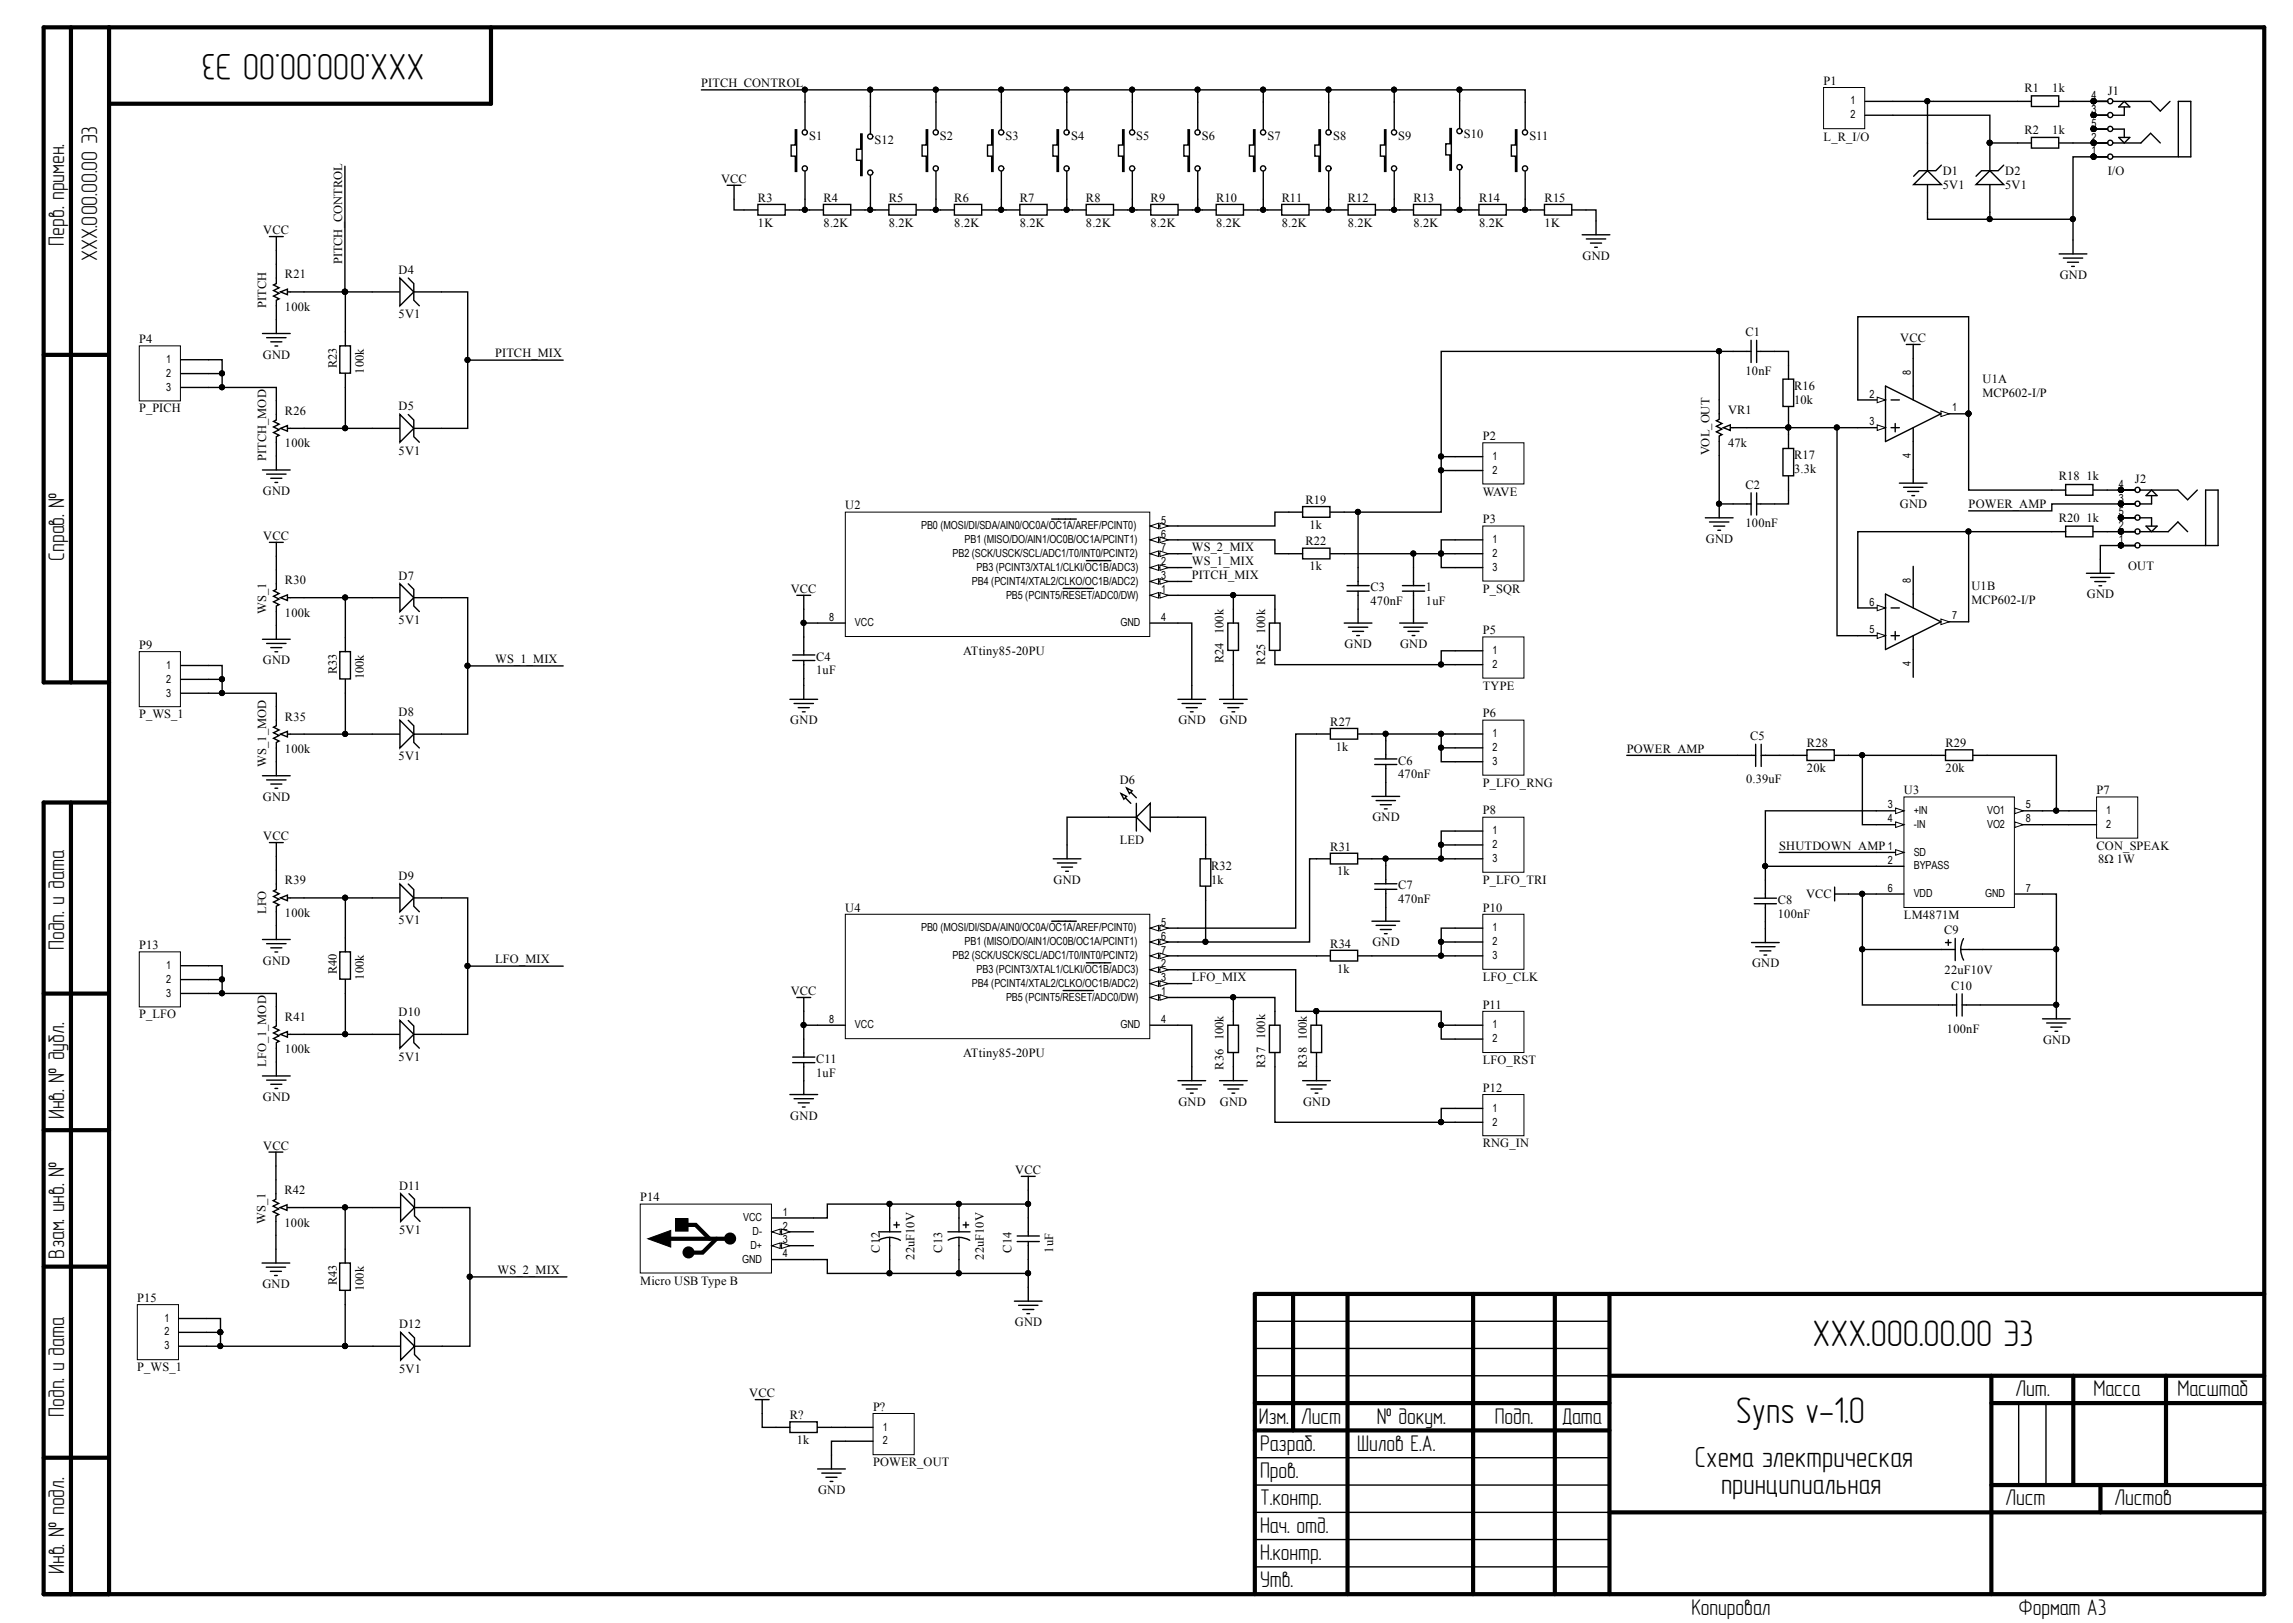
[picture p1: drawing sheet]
<svg xmlns="http://www.w3.org/2000/svg" width="420mm" height="297mm" viewBox="0 0 420 297" stroke-linecap="round" stroke-linejoin="round" font-family="sans-serif">
<defs><g id="words">
<g font-size="6.8">
<text x="77.7" y="9.9" transform="rotate(-180 77.7 9.9)">XXX.000.00.00 Э3</text>
<text x="331.8" y="246.3">XXX.000.00.00 Э3</text>
<text x="317.8" y="260.4">Syns va1.0</text>
</g>
<g font-size="5.3">
<text x="310.3" y="268.4">Схема электрическая</text>
<text x="315.1" y="273.4">принципиальная</text>
</g>
<g font-size="4.1">
<text x="11.8" y="45" transform="rotate(-90 11.8 45)">Перв. примен.</text>
<text x="17.8" y="47.8" transform="rotate(-90 17.8 47.8)">XXX.000.00.00 Э3</text>
<text x="11.8" y="102.6" transform="rotate(-90 11.8 102.6)">Справ. №</text>
<text x="11.8" y="173.8" transform="rotate(-90 11.8 173.8)">Подп. и дата</text>
<text x="11.8" y="204.8" transform="rotate(-90 11.8 204.8)">Инв. № дубл.</text>
<text x="11.8" y="230.4" transform="rotate(-90 11.8 230.4)">Взам. инв. №</text>
<text x="369" y="255.6">Лит.</text>
<text x="383.3" y="255.6">Масса</text>
<text x="398.6" y="255.6">Масштаб</text>
<text x="11.8" y="259.3" transform="rotate(-90 11.8 259.3)">Подп. и дата</text>
<text x="230.4" y="260.6">Изм.</text>
<text x="238.1" y="260.6">Лист</text>
<text x="252.1" y="260.6">№ докум.</text>
<text x="273.7" y="260.6">Подп.</text>
<text x="285.9" y="260.6">Дата</text>
<text x="230.7" y="265.5">Разраб.</text>
<text x="248.5" y="265.5">Шилов Е.А.</text>
<text x="230.7" y="270.5">Пров.</text>
<text x="230.7" y="275.5">Т.контр.</text>
<text x="367.1" y="275.5">Лист</text>
<text x="387.1" y="275.5">Листов</text>
<text x="230.7" y="280.5">Нач. отд.</text>
<text x="230.7" y="285.5">Н.контр.</text>
<text x="11.8" y="288.1" transform="rotate(-90 11.8 288.1)">Инв. № подл.</text>
<text x="230.7" y="290.5">Утв.</text>
<text x="309.7" y="295.5">Копировал</text>
<text x="369.6" y="295.5">Формат А3</text>
</g>
<g font-size="2.3">
<text x="128.4" y="16">PITCH_CONTROL</text>
<text x="333.9" y="15.6">P1</text>
<text x="370.7" y="16.8">R1</text>
<text x="375.7" y="16.8">1k</text>
<text x="385.9" y="17.3">J1</text>
<text x="148.2" y="25.5">S1</text>
<text x="160.1" y="26.3">S12</text>
<text x="172.1" y="25.5">S2</text>
<text x="184.1" y="25.5">S3</text>
<text x="196.1" y="25.5">S4</text>
<text x="208" y="25.5">S5</text>
<text x="220" y="25.5">S6</text>
<text x="232.1" y="25.5">S7</text>
<text x="244.1" y="25.5">S8</text>
<text x="256" y="25.5">S9</text>
<text x="268" y="25.3">S10</text>
<text x="280" y="25.5">S11</text>
<text x="333.9" y="25.7">L_R_I/O</text>
<text x="370.7" y="24.5">R2</text>
<text x="375.7" y="24.5">1k</text>
<text x="132" y="33.4">VCC</text>
<text x="355.7" y="32.1">D1</text>
<text x="355.7" y="34.6">5V1</text>
<text x="367.1" y="32.1">D2</text>
<text x="367.1" y="34.6">5V1</text>
<text x="385.9" y="32.1">I/O</text>
<text x="138.8" y="41.5">1K</text>
<text x="138.8" y="36.9">R3</text>
<text x="150.8" y="41.5">8.2K</text>
<text x="150.8" y="36.9">R4</text>
<text x="162.7" y="41.5">8.2K</text>
<text x="162.7" y="36.9">R5</text>
<text x="174.7" y="41.5">8.2K</text>
<text x="174.7" y="36.9">R6</text>
<text x="186.7" y="41.5">8.2K</text>
<text x="186.7" y="36.9">R7</text>
<text x="198.8" y="41.5">8.2K</text>
<text x="198.8" y="36.9">R8</text>
<text x="210.7" y="41.5">8.2K</text>
<text x="210.7" y="36.9">R9</text>
<text x="222.7" y="41.5">8.2K</text>
<text x="222.7" y="36.9">R10</text>
<text x="234.7" y="41.5">8.2K</text>
<text x="234.7" y="36.9">R11</text>
<text x="246.8" y="41.5">8.2K</text>
<text x="246.8" y="36.9">R12</text>
<text x="258.8" y="41.5">8.2K</text>
<text x="258.8" y="36.9">R13</text>
<text x="270.8" y="41.5">8.2K</text>
<text x="270.8" y="36.9">R14</text>
<text x="282.8" y="41.5">1K</text>
<text x="282.8" y="36.9">R15</text>
<text x="48.2" y="42.8">VCC</text>
<text x="289.7" y="47.5">GND</text>
<text x="52.2" y="50.9">R21</text>
<text x="62.7" y="48.4" transform="rotate(-90 62.7 48.4)">PITCH_CONTROL</text>
<text x="73" y="50.2">D4</text>
<text x="377.1" y="51.1">GND</text>
<text x="48.7" y="56.4" transform="rotate(-90 48.7 56.4)">PITCH</text>
<text x="52.2" y="56.9">100k</text>
<text x="73" y="58.3">5V1</text>
<text x="25.5" y="62.8">P4</text>
<text x="48.1" y="65.6">GND</text>
<text x="90.7" y="65.4">PITCH_MIX</text>
<text x="319.6" y="61.5">C1</text>
<text x="347.9" y="62.5">VCC</text>
<text x="61.6" y="67.4" transform="rotate(-90 61.6 67.4)">R23</text>
<text x="66.6" y="68.4" transform="rotate(-90 66.6 68.4)">100k</text>
<text x="319.6" y="68.6">10nF</text>
<text x="328.5" y="71.4">R16</text>
<text x="363" y="70.1">U1A</text>
<text x="25.5" y="75.5">P_PICH</text>
<text x="52.2" y="75.9">R26</text>
<text x="73" y="75.1">D5</text>
<text x="316.4" y="75.8">VR1</text>
<text x="328.5" y="73.9">10k</text>
<text x="363" y="72.7">MCP602-I/P</text>
<text x="52.2" y="81.9">100k</text>
<text x="73" y="83.2">5V1</text>
<text x="271.5" y="80.5">P2</text>
<text x="313" y="83.3" transform="rotate(-90 313 83.3)">VOL_OUT</text>
<text x="316.4" y="81.8">47k</text>
<text x="48.7" y="84.4" transform="rotate(-90 48.7 84.4)">PITCH_MOD</text>
<text x="319.6" y="89.4">C2</text>
<text x="328.5" y="86.6">3.3k</text>
<text x="328.5" y="84.1">R17</text>
<text x="376.9" y="87.9">R18</text>
<text x="382" y="87.9">1k</text>
<text x="390.9" y="88.4">J2</text>
<text x="48.1" y="90.6">GND</text>
<text x="154.8" y="93.2">U2</text>
<text x="239" y="92.2">R19</text>
<text x="271.5" y="90.7">WAVE</text>
<text x="271.5" y="95.8">P3</text>
<text x="347.8" y="93">GND</text>
<text x="360.4" y="93">POWER_AMP</text>
<text x="376.9" y="95.5">R20</text>
<text x="382" y="95.5">1k</text>
<text x="48.2" y="98.8">VCC</text>
<text x="218.2" y="100.8">WS_2_MIX</text>
<text x="239" y="99.8">R22</text>
<text x="239.7" y="96.8">1k</text>
<text x="312.3" y="99.3">GND</text>
<text x="319.6" y="96.5">100nF</text>
<text x="52.2" y="106.8">R30</text>
<text x="73" y="106.1">D7</text>
<text x="218.2" y="103.4">WS_1_MIX</text>
<text x="218.2" y="105.9">PITCH_MIX</text>
<text x="239.7" y="104.4">1k</text>
<text x="360.9" y="107.9">U1B</text>
<text x="389.6" y="104.4">OUT</text>
<text x="48.7" y="112.3" transform="rotate(-90 48.7 112.3)">WS_1</text>
<text x="52.2" y="112.9">100k</text>
<text x="144.8" y="108.5">VCC</text>
<text x="250.9" y="110.7">470nF</text>
<text x="250.9" y="108.2">C3</text>
<text x="261.1" y="110.7">1uF</text>
<text x="261.1" y="108.2">1</text>
<text x="271.5" y="108.5">P_SQR</text>
<text x="360.9" y="110.5">MCP602-I/P</text>
<text x="382.1" y="109.5">GND</text>
<text x="25.5" y="118.8">P9</text>
<text x="73" y="114.2">5V1</text>
<text x="176.3" y="119.9">ATtiny85-20PU</text>
<text x="224" y="116.1" transform="rotate(-90 224 116.1)">100k</text>
<text x="231.6" y="116.1" transform="rotate(-90 231.6 116.1)">100k</text>
<text x="246.2" y="118.6">GND</text>
<text x="256.3" y="118.6">GND</text>
<text x="271.5" y="116.1">P5</text>
<text x="48.1" y="121.6">GND</text>
<text x="61.6" y="123.3" transform="rotate(-90 61.6 123.3)">R33</text>
<text x="66.6" y="124.4" transform="rotate(-90 66.6 124.4)">100k</text>
<text x="90.7" y="121.4">WS_1_MIX</text>
<text x="149.4" y="123.4">1uF</text>
<text x="149.4" y="120.9">C4</text>
<text x="224" y="121.4" transform="rotate(-90 224 121.4)">R24</text>
<text x="231.6" y="121.7" transform="rotate(-90 231.6 121.7)">R25</text>
<text x="25.5" y="131.5">P_WS_1</text>
<text x="52.2" y="131.9">R35</text>
<text x="73" y="131">D8</text>
<text x="271.5" y="126.2">TYPE</text>
<text x="271.5" y="131.3">P6</text>
<text x="52.2" y="137.9">100k</text>
<text x="144.7" y="132.6">GND</text>
<text x="215.7" y="132.6">GND</text>
<text x="223.3" y="132.6">GND</text>
<text x="243.6" y="132.8">R27</text>
<text x="244.6" y="137.4">1k</text>
<text x="297.8" y="137.7">POWER_AMP</text>
<text x="320.4" y="135.4">C5</text>
<text x="330.8" y="136.7">R28</text>
<text x="356.2" y="136.7">R29</text>
<text x="48.7" y="140.3" transform="rotate(-90 48.7 140.3)">WS_1_MOD</text>
<text x="73" y="139.2">5V1</text>
<text x="205" y="143.5">D6</text>
<text x="256" y="142.5">470nF</text>
<text x="256" y="139.9">C6</text>
<text x="271.5" y="144">P_LFO_RNG</text>
<text x="319.7" y="143.3">0.39uF</text>
<text x="330.8" y="141.3">20k</text>
<text x="356.2" y="141.3">20k</text>
<text x="48.1" y="146.5">GND</text>
<text x="271.5" y="149.1">P8</text>
<text x="348.6" y="145.3">U3</text>
<text x="383.9" y="145.3">P7</text>
<text x="48.2" y="153.7">VCC</text>
<text x="205" y="154.4">LED</text>
<text x="243.6" y="155.7">R31</text>
<text x="251.2" y="150.3">GND</text>
<text x="325.8" y="155.5">SHUTDOWN_AMP</text>
<text x="383.9" y="155.5">CON_SPEAK</text>
<text x="52.2" y="161.8">R39</text>
<text x="73" y="161.1">D9</text>
<text x="192.9" y="161.7">GND</text>
<text x="221.7" y="161.7">1k</text>
<text x="221.7" y="159.2">R32</text>
<text x="244.8" y="160.2">1k</text>
<text x="271.5" y="161.7">P_LFO_TRI</text>
<text x="384.1" y="158">8Ω 1W</text>
<text x="48.7" y="167.3" transform="rotate(-90 48.7 167.3)">LFO</text>
<text x="52.2" y="167.8">100k</text>
<text x="154.8" y="166.8">U4</text>
<text x="256" y="165.3">470nF</text>
<text x="256" y="162.8">C7</text>
<text x="271.5" y="166.8">P10</text>
<text x="325.5" y="167.9">100nF</text>
<text x="325.5" y="165.4">C8</text>
<text x="330.7" y="164.4">VCC</text>
<text x="25.5" y="173.7">P13</text>
<text x="73" y="169.2">5V1</text>
<text x="243.6" y="173.4">R34</text>
<text x="251.2" y="173.2">GND</text>
<text x="348.6" y="168.2">LM4871M</text>
<text x="355.9" y="171">C9</text>
<text x="48.1" y="176.6">GND</text>
<text x="61.6" y="178.3" transform="rotate(-90 61.6 178.3)">R40</text>
<text x="66.6" y="179.3" transform="rotate(-90 66.6 179.3)">100k</text>
<text x="90.7" y="176.3">LFO_MIX</text>
<text x="218.2" y="179.5">LFO_MIX</text>
<text x="244.8" y="178">1k</text>
<text x="271.5" y="179.5">LFO_CLK</text>
<text x="320.8" y="177.1">GND</text>
<text x="356" y="178.2">22uF10V</text>
<text x="144.8" y="182.1">VCC</text>
<text x="271.5" y="184.6">P11</text>
<text x="357.2" y="181.1">C10</text>
<text x="25.5" y="186.4">P_LFO</text>
<text x="52.2" y="186.8">R41</text>
<text x="73" y="186">D10</text>
<text x="224" y="190.4" transform="rotate(-90 224 190.4)">100k</text>
<text x="231.6" y="190.2" transform="rotate(-90 231.6 190.2)">100k</text>
<text x="239.2" y="190.4" transform="rotate(-90 239.2 190.4)">100k</text>
<text x="356.5" y="189">100nF</text>
<text x="374" y="191">GND</text>
<text x="48.7" y="195.3" transform="rotate(-90 48.7 195.3)">LFO_1_MOD</text>
<text x="52.2" y="192.8">100k</text>
<text x="73" y="194.1">5V1</text>
<text x="149.4" y="197">1uF</text>
<text x="149.4" y="194.5">C11</text>
<text x="176.3" y="193.5">ATtiny85-20PU</text>
<text x="224" y="195.8" transform="rotate(-90 224 195.8)">R36</text>
<text x="231.6" y="195.5" transform="rotate(-90 231.6 195.5)">R37</text>
<text x="239.2" y="195.5" transform="rotate(-90 239.2 195.5)">R38</text>
<text x="271.5" y="194.7">LFO_RST</text>
<text x="48.1" y="201.5">GND</text>
<text x="215.7" y="202.4">GND</text>
<text x="223.3" y="202.4">GND</text>
<text x="238.6" y="202.4">GND</text>
<text x="271.5" y="199.8">P12</text>
<text x="144.7" y="204.9">GND</text>
<text x="271.5" y="210">RNG_IN</text>
<text x="48.2" y="210.4">VCC</text>
<text x="185.9" y="214.8">VCC</text>
<text x="52.1" y="218.5">R42</text>
<text x="73.1" y="217.8">D11</text>
<text x="117.2" y="219.9">P14</text>
<text x="48.6" y="224" transform="rotate(-90 48.6 224)">WS_1</text>
<text x="52.1" y="224.5">100k</text>
<text x="73.1" y="225.9">5V1</text>
<text x="91.1" y="233.2">WS_2_MIX</text>
<text x="161.1" y="229.3" transform="rotate(-90 161.1 229.3)">C12</text>
<text x="167.4" y="230.5" transform="rotate(-90 167.4 230.5)">22uF10V</text>
<text x="172.5" y="229.3" transform="rotate(-90 172.5 229.3)">C13</text>
<text x="180.1" y="230.5" transform="rotate(-90 180.1 230.5)">22uF10V</text>
<text x="185.2" y="229.3" transform="rotate(-90 185.2 229.3)">C14</text>
<text x="192.8" y="229.3" transform="rotate(-90 192.8 229.3)">1uF</text>
<text x="25.1" y="238.3">P15</text>
<text x="48" y="235.8">GND</text>
<text x="61.6" y="235.3" transform="rotate(-90 61.6 235.3)">R43</text>
<text x="66.6" y="236.3" transform="rotate(-90 66.6 236.3)">100k</text>
<text x="117.2" y="235.1">Micro USB Type B</text>
<text x="73.1" y="243.1">D12</text>
<text x="185.8" y="242.7">GND</text>
<text x="25.1" y="251">P_WS_1</text>
<text x="73.1" y="251.3">5V1</text>
<text x="137.2" y="255.7">VCC</text>
<text x="144.6" y="259.7">R?</text>
<text x="159.8" y="258.2">P?</text>
<text x="145.9" y="264.3">1k</text>
<text x="159.8" y="268.3">POWER_OUT</text>
<text x="149.8" y="273.4">GND</text>
</g>
<g font-size="2">
<text x="338.8" y="19.1">1</text>
<text x="338.8" y="21.7">2</text>
<text x="382.9" y="20.6">3</text>
<text x="382.9" y="23.2">5</text>
<text x="382.9" y="18.1">4</text>
<text x="382.9" y="25.7">2</text>
<text x="382.9" y="28.3">1</text>
<text x="30.4" y="66.4">1</text>
<text x="30.4" y="68.9">2</text>
<text x="30.4" y="71.5">3</text>
<text x="349.9" y="68.6" transform="rotate(-90 349.9 68.6)">8</text>
<text x="342.2" y="77.8">3</text>
<text x="342.2" y="72.8">2</text>
<text x="357.4" y="75.3">1</text>
<text x="349.9" y="83.8" transform="rotate(-90 349.9 83.8)">4</text>
<text x="273.2" y="84.2">1</text>
<text x="273.2" y="86.7">2</text>
<text x="387.9" y="89.3">4</text>
<text x="212.6" y="95.8">5</text>
<text x="387.9" y="91.8">3</text>
<text x="387.9" y="94.3">5</text>
<text x="168.6" y="96.9">PB0 (MOSI/DI/SDA/AIN0/OC0A/OC1A/AREF/PCINT0)</text>
<text x="174.4" y="101.9">PB2 (SCK/USCK/SCL/ADC1/T0/INT0/PCINT2)</text>
<text x="176.6" y="99.4">PB1 (MISO/DO/AIN1/OC0B/OC1A/PCINT1)</text>
<text x="212.6" y="98.4">6</text>
<text x="212.6" y="100.9">7</text>
<text x="273.2" y="99.4">1</text>
<text x="273.2" y="101.9">2</text>
<text x="387.9" y="96.9">2</text>
<text x="387.9" y="99.4">1</text>
<text x="177.9" y="107">PB4 (PCINT4/XTAL2/CLKO/OC1B/ADC2)</text>
<text x="178.8" y="104.5">PB3 (PCINT3/XTAL1/CLKI/OC1B/ADC3)</text>
<text x="212.6" y="103.5">2</text>
<text x="212.6" y="106">3</text>
<text x="273.2" y="104.5">3</text>
<text x="349.9" y="106.7" transform="rotate(-90 349.9 106.7)">8</text>
<text x="151.8" y="113.6">8</text>
<text x="184.2" y="109.6">PB5 (PCINT5/RESET/ADC0/DW)</text>
<text x="212.6" y="108.5">1</text>
<text x="212.6" y="113.6">4</text>
<text x="342.2" y="110.8">6</text>
<text x="357.4" y="113.4">7</text>
<text x="156.5" y="114.6">VCC</text>
<text x="205.2" y="114.6">GND</text>
<text x="273.2" y="119.7">1</text>
<text x="342.2" y="115.9">5</text>
<text x="30.4" y="122.4">1</text>
<text x="30.4" y="124.9">2</text>
<text x="273.2" y="122.2">2</text>
<text x="349.9" y="121.8" transform="rotate(-90 349.9 121.8)">4</text>
<text x="30.4" y="127.5">3</text>
<text x="273.2" y="134.9">1</text>
<text x="273.2" y="137.5">2</text>
<text x="273.2" y="140">3</text>
<text x="345.6" y="148">3</text>
<text x="350.4" y="149">+IN</text>
<text x="363.8" y="149">VO1</text>
<text x="370.9" y="148">5</text>
<text x="385.6" y="149">1</text>
<text x="273.2" y="152.7">1</text>
<text x="273.2" y="155.2">2</text>
<text x="345.6" y="150.5">4</text>
<text x="345.6" y="155.6">1</text>
<text x="350.4" y="151.5">-IN</text>
<text x="363.8" y="151.5">VO2</text>
<text x="370.9" y="150.5">8</text>
<text x="385.6" y="151.5">2</text>
<text x="273.2" y="157.8">3</text>
<text x="345.6" y="158.1">2</text>
<text x="350.4" y="156.6">SD</text>
<text x="350.4" y="159.1">BYPASS</text>
<text x="345.6" y="163.2">6</text>
<text x="350.4" y="164.2">VDD</text>
<text x="363.5" y="164.2">GND</text>
<text x="370.9" y="163.2">7</text>
<text x="168.6" y="170.5">PB0 (MOSI/DI/SDA/AIN0/OC0A/OC1A/AREF/PCINT0)</text>
<text x="176.6" y="173">PB1 (MISO/DO/AIN1/OC0B/OC1A/PCINT1)</text>
<text x="212.6" y="169.4">5</text>
<text x="212.6" y="172">6</text>
<text x="273.2" y="170.5">1</text>
<text x="273.2" y="173">2</text>
<text x="30.4" y="177.3">1</text>
<text x="30.4" y="179.9">2</text>
<text x="174.4" y="175.5">PB2 (SCK/USCK/SCL/ADC1/T0/INT0/PCINT2)</text>
<text x="178.8" y="178.1">PB3 (PCINT3/XTAL1/CLKI/OC1B/ADC3)</text>
<text x="212.6" y="177.1">2</text>
<text x="212.6" y="179.6">3</text>
<text x="212.6" y="174.5">7</text>
<text x="273.2" y="175.5">3</text>
<text x="30.4" y="182.4">3</text>
<text x="177.9" y="180.6">PB4 (PCINT4/XTAL2/CLKO/OC1B/ADC2)</text>
<text x="184.2" y="183.2">PB5 (PCINT5/RESET/ADC0/DW)</text>
<text x="212.6" y="182.1">1</text>
<text x="151.8" y="187.2">8</text>
<text x="156.5" y="188.2">VCC</text>
<text x="205.2" y="188.2">GND</text>
<text x="212.6" y="187.2">4</text>
<text x="273.2" y="188.2">1</text>
<text x="273.2" y="190.8">2</text>
<text x="273.2" y="203.5">1</text>
<text x="273.2" y="206">2</text>
<text x="136.1" y="223.5">VCC</text>
<text x="137.8" y="226">D-</text>
<text x="143.3" y="222.5">1</text>
<text x="143.3" y="225">2</text>
<text x="143.3" y="227.6">3</text>
<text x="135.9" y="231.1">GND</text>
<text x="137.4" y="228.6">D+</text>
<text x="143.3" y="230.1">4</text>
<text x="30.1" y="241.9">1</text>
<text x="30.1" y="244.4">2</text>
<text x="30.1" y="246.9">3</text>
<text x="161.6" y="261.8">1</text>
<text x="161.6" y="264.4">2</text>
</g>
</g></defs>
<g fill="none" stroke="#000" stroke-width=".76">
<path d="M13 5v119.9M20 5v286.8M89.9 5v14h-69.9M8 64.9h12M20 124.9h-12v-119.9h406.5v286.8h-406.5v-144.9h12M13 146.9v144.9M8 181.8h12M8 206.8h12M8 231.8h12M236.7 236.8v25M246.7 236.8v55M269.7 236.8v55"/>
<path d="M284.7 236.8v55M294.7 236.8v55M414.5 236.8h-184.8v55M229.7 256.8h65M294.7 251.8h119.8M364.6 256.8h49.9M364.6 251.8v40M379.6 251.8v20M396.6 251.8v20M8 266.8h12M229.7 261.8h65M294.7 276.8h119.8"/>
<path d="M364.6 271.8h49.9M384.6 271.8v5"/>
</g>
<g fill="none" stroke="#000" stroke-width=".25">
<path d="M383.3 18.6h2.6M386.9 18.6h6.8l1.8 1.7 1.8-1.7M388.9 19.6v1.5h-2M388.9 18.6l1 1h-2zM383.3 21.1h2.6M383.3 23.6h2.6M383.3 26.2h2.6M383.3 28.7h2.6M386.9 23.6h2v1.6M386.9 28.7h14.2v-10.1h-2.3v10.1M386.9 26.2h5.1l1.7-1.8 1.8 1.8M387.9 25.2h2l-1 1z"/>
<path d="M68.1 53.4h5.1M75.8 53.4h5M388.3 92.2h2.6M388.3 94.8h2.6M388.3 89.7h2.6M388.3 97.3h2.6M388.3 99.8h2.6M391.9 94.8h2v1.5M391.9 89.7h6.8l1.8 1.8 1.8-1.8M391.9 99.8h14.2v-10.1h-2.3v10.1M391.9 97.3h5.1l1.7-1.8 1.8 1.8M392.9 96.3h2l-1 1z"/>
<path d="M392.9 90.7l1-1 1 1zM393.9 90.7v1.5h-2M229.7 251.8h65M229.7 246.8h65M229.7 241.8h65M369.6 256.8v15M374.6 256.8v15M229.7 276.8h65M229.7 271.8h65M229.7 266.8h65M229.7 286.8h65M229.7 281.8h65"/>
<circle cx="386.3" cy="18.5" r=".47"/>
<circle cx="386.3" cy="28.7" r=".47"/>
<circle cx="386.3" cy="26.1" r=".47"/>
<circle cx="386.3" cy="23.6" r=".47"/>
<circle cx="386.3" cy="21.1" r=".47"/>
<circle cx="391.3" cy="89.7" r=".47"/>
<circle cx="391.3" cy="92.2" r=".47"/>
<circle cx="391.3" cy="99.8" r=".47"/>
<circle cx="391.3" cy="97.3" r=".47"/>
<circle cx="391.3" cy="94.7" r=".47"/>
</g>
<g fill="#000" stroke="#000" stroke-width=".18">
<circle cx="383.3" cy="18.5" r=".47"/>
<circle cx="383.3" cy="28.7" r=".47"/>
<circle cx="383.3" cy="26.1" r=".47"/>
<circle cx="383.3" cy="21.1" r=".47"/>
<circle cx="383.3" cy="23.6" r=".47"/>
<circle cx="388.3" cy="89.7" r=".47"/>
<circle cx="388.3" cy="92.2" r=".47"/>
<circle cx="388.3" cy="99.8" r=".47"/>
<circle cx="388.3" cy="97.3" r=".47"/>
<circle cx="388.3" cy="94.7" r=".47"/>
</g>
<path d="M73.2 50.9l2.6 2.5-2.6 2.6z" fill="#fff"/>
<path d="M73.2 50.9l2.6 2.5-2.6 2.6zM74.7 50.9l1.1 1v3l1 1.1M68.1 78.4h5.1M75.8 78.4h5" fill="none" stroke="#000" stroke-width=".25"/>
<path d="M73.2 75.9l2.6 2.5-2.6 2.5z" fill="#fff"/>
<path d="M50.6 48.3v2.6M50.6 56v2.5M51.9 53.4h1.2M62.2 63.3h2v5h-2zM63.2 60.8v2.5M63.2 68.4v2.5M73.2 75.9l2.6 2.5-2.6 2.5zM74.7 75.9l1.1 1v3l1 1" fill="none" stroke="#000" stroke-width=".25"/>
<path d="M51.4 53.4l1.2-.5v1z" fill="#fff"/>
<path d="M49.3 43.3h2.6M50.6 50.9v1l-.5 .3 1 .5-1 .5 1 .5-1 .5 1 .5-.5 .2v1.1M50.6 43.3v2.5M51.4 53.4l1.2-.5v1zM53.1 53.4h2.6M50.6 73.3v2.6M51.9 78.4h1.2M50.6 80.9v2.6" fill="none" stroke="#000" stroke-width=".25"/>
<path d="M51.4 78.4l1.2-.5v1z" fill="#fff"/>
<g fill="none" stroke="#000" stroke-width=".25">
<path d="M50.6 58.5v2.5M48.1 61h5M48.8 61.8h3.6M49.6 62.6h2M50.3 63.3h.5M50.6 75.9v1l-.5 .2 1 .5-1 .5 1 .6-1 .5 1 .5-.5 .2v1M51.4 78.4l1.2-.5v1zM53.1 78.4h2.6M48.1 86h5M48.8 86.8h3.6M49.6 87.5h2M50.3 88.3h.5"/>
<path d="M50.6 83.5v2.5"/>
</g>
<path d="M25.5 63.3h7.5v10.1h-7.5z" fill="#fff" stroke="#000" stroke-width=".18"/>
<path d="M219.3 18.7v5.1M219.3 31.4v5M33.1 65.8h5.1M33.1 68.4h5.1M33.1 70.9h5.1" fill="none" stroke="#000" stroke-width=".25"/>
<path d="M217.5 23.8h.3v7.6h-.3v-2.8h-.8v-2.1h.8z" fill-rule="evenodd" fill="#fff"/>
<g fill="none" stroke="#000" stroke-width=".25">
<path d="M231.3 18.7v5.1M217.5 23.8h.3v7.6h-.3v-2.8h-.8v-2.1h.8zM231.3 31.4v5"/>
<circle cx="219.2" cy="30.8" r=".47"/>
<circle cx="219.2" cy="24.2" r=".47"/>
</g>
<path d="M229.5 23.8h.3v7.6h-.3v-2.8h-.8v-2.1h.8z" fill-rule="evenodd" fill="#fff"/>
<g fill="none" stroke="#000" stroke-width=".25">
<path d="M243.3 18.7v5.1M229.5 23.8h.3v7.6h-.3v-2.8h-.8v-2.1h.8zM243.3 31.4v5"/>
<circle cx="231.2" cy="30.8" r=".47"/>
<circle cx="231.2" cy="24.2" r=".47"/>
</g>
<path d="M241.5 23.8h.2v7.6h-.2v-2.8h-.8v-2.1h.8z" fill-rule="evenodd" fill="#fff"/>
<g fill="none" stroke="#000" stroke-width=".25">
<path d="M255.3 18.7v5.1M220.1 38.4h2.6M222.7 37.4h5v2h-5zM227.7 38.4h2.6M232.1 38.4h2.6M234.7 37.4h5v2h-5zM239.7 38.4h2.6M241.5 23.8h.2v7.6h-.2v-2.8h-.8v-2.1h.8zM244.3 38.4h2.5M246.8 37.4h5v2h-5zM251.9 38.4h2.5M255.3 31.4v5"/>
<path d="M256.2 38.4h2.6M258.8 37.4h5v2h-5zM263.9 38.4h2.5M268.2 38.4h2.6M270.8 37.4h5v2h-5zM275.8 38.4h2.6"/>
<circle cx="243.2" cy="30.8" r=".47"/>
<circle cx="243.2" cy="24.2" r=".47"/>
</g>
<path d="M253.5 23.8h.2v7.6h-.2v-2.8h-.8v-2.1h.8z" fill-rule="evenodd" fill="#fff"/>
<g fill="none" stroke="#000" stroke-width=".25">
<path d="M267.2 18.5v5M253.5 23.8h.2v7.6h-.2v-2.8h-.8v-2.1h.8zM267.2 31.1v5.1"/>
<circle cx="255.2" cy="30.8" r=".47"/>
<circle cx="255.2" cy="24.2" r=".47"/>
</g>
<path d="M265.5 23.5h.2v7.6h-.2v-2.7h-.8v-2.1h.8z" fill-rule="evenodd" fill="#fff"/>
<g fill="none" stroke="#000" stroke-width=".25">
<path d="M279.2 18.7v5.1M265.5 23.5h.2v7.6h-.2v-2.7h-.8v-2.1h.8zM279.2 31.4v5"/>
<circle cx="267.2" cy="30.6" r=".47"/>
<circle cx="267.2" cy="24" r=".47"/>
</g>
<path d="M277.5 23.8h.2v7.6h-.2v-2.8h-.8v-2.1h.8z" fill-rule="evenodd" fill="#fff"/>
<g fill="none" stroke="#000" stroke-width=".25">
<path d="M147.4 18.7v5.1M147.4 31.4v5M277.5 23.8h.2v7.6h-.2v-2.8h-.8v-2.1h.8z"/>
<circle cx="279.2" cy="30.8" r=".47"/>
<circle cx="279.2" cy="24.2" r=".47"/>
</g>
<path d="M145.6 23.8h.3v7.6h-.3v-2.8h-.8v-2.1h.8z" fill-rule="evenodd" fill="#fff"/>
<g fill="none" stroke="#000" stroke-width=".25">
<path d="M159.4 19.4v5.1M145.6 23.8h.3v7.6h-.3v-2.8h-.8v-2.1h.8zM159.4 32.1v5.1"/>
<circle cx="147.3" cy="30.8" r=".47"/>
<circle cx="147.3" cy="24.2" r=".47"/>
</g>
<path d="M157.6 24.5h.2v7.6h-.2v-2.8h-.8v-2h.8z" fill-rule="evenodd" fill="#fff"/>
<g fill="none" stroke="#000" stroke-width=".25">
<path d="M171.4 18.7v5.1M157.6 24.5h.2v7.6h-.2v-2.8h-.8v-2h.8zM171.4 31.4v5"/>
<circle cx="159.3" cy="31.6" r=".47"/>
<circle cx="159.3" cy="25" r=".47"/>
</g>
<path d="M169.6 23.8h.2v7.6h-.2v-2.8h-.8v-2.1h.8z" fill-rule="evenodd" fill="#fff"/>
<g fill="none" stroke="#000" stroke-width=".25">
<path d="M183.3 18.7v5.1M148.2 38.4h2.6M150.8 37.4h5v2h-5zM155.8 38.4h2.6M160.2 38.4h2.5M162.7 37.4h5v2h-5zM167.8 38.4h2.5M169.6 23.8h.2v7.6h-.2v-2.8h-.8v-2.1h.8zM172.2 38.4h2.5M174.7 37.4h5v2h-5zM179.8 38.4h2.5M183.3 31.4v5"/>
<path d="M184.2 38.4h2.5M186.7 37.4h5v2h-5zM191.8 38.4h2.5M196.3 38.4h2.6M198.9 37.4h5v2h-5zM203.9 38.4h2.6"/>
<circle cx="171.3" cy="30.8" r=".47"/>
<circle cx="171.3" cy="24.2" r=".47"/>
</g>
<path d="M181.6 23.8h.2v7.6h-.2v-2.8h-.8v-2.1h.8z" fill-rule="evenodd" fill="#fff"/>
<g fill="none" stroke="#000" stroke-width=".25">
<path d="M195.3 18.7v5.1M181.6 23.8h.2v7.6h-.2v-2.8h-.8v-2.1h.8zM195.3 31.4v5"/>
<circle cx="183.3" cy="30.8" r=".47"/>
<circle cx="183.3" cy="24.2" r=".47"/>
</g>
<path d="M193.5 23.8h.3v7.6h-.3v-2.8h-.7v-2.1h.7z" fill-rule="evenodd" fill="#fff"/>
<g fill="none" stroke="#000" stroke-width=".25">
<path d="M207.3 18.7v5.1M193.5 23.8h.3v7.6h-.3v-2.8h-.7v-2.1h.7zM207.3 31.4v5M208.1 38.4h2.6M210.7 37.4h5v2h-5zM215.8 38.4h2.5"/>
<circle cx="195.3" cy="30.8" r=".47"/>
<circle cx="195.3" cy="24.2" r=".47"/>
</g>
<path d="M205.5 23.8h.3v7.6h-.3v-2.8h-.7v-2.1h.7z" fill-rule="evenodd" fill="#fff"/>
<g fill="none" stroke="#000" stroke-width=".25">
<path d="M133.1 33.9h2.6M134.4 33.9v2.5M136.2 38.4h2.6M138.8 37.4h5v2h-5zM143.8 38.4h2.6M205.5 23.8h.3v7.6h-.3v-2.8h-.7v-2.1h.7zM280.2 38.4h2.6M282.8 37.4h5v2h-5zM287.8 38.4h2.6M289.7 43h5M290.4 43.7h3.6M291.2 44.5h2"/>
<path d="M291.9 45.3h.6M292.2 40.4v2.6"/>
<circle cx="207.3" cy="30.8" r=".47"/>
<circle cx="207.3" cy="24.2" r=".47"/>
</g>
<path d="M154.8 93.7h55.7v22.8h-55.7z" fill="#fff" stroke="#000" stroke-width=".18"/>
<path d="M210.6 109h5.1" fill="none" stroke="#000" stroke-width=".25"/>
<path d="M210.6 109l1.5-.6v1.1z" fill="#fff"/>
<path d="M210.6 109l1.5-.6v1.1z" fill="none" stroke="#000" stroke-width=".18"/>
<path d="M212.4 108.4l1.5 .6-1.5 .5z" fill="#fff"/>
<path d="M212.4 108.4l1.5 .6-1.5 .5z" fill="none" stroke="#000" stroke-width=".18"/>
<path d="M194.6 107.7h5.6M210.6 103.9h5.1" fill="none" stroke="#000" stroke-width=".25"/>
<path d="M210.6 103.9l1.5-.5v1z" fill="#fff"/>
<path d="M210.6 103.9l1.5-.5v1z" fill="none" stroke="#000" stroke-width=".18"/>
<path d="M212.4 103.4l1.5 .5-1.5 .5z" fill="#fff"/>
<path d="M212.4 103.4l1.5 .5-1.5 .5z" fill="none" stroke="#000" stroke-width=".18"/>
<path d="M198.9 102.6h4.5M210.6 106.4h5.1" fill="none" stroke="#000" stroke-width=".25"/>
<path d="M210.6 106.4l1.5-.5v1z" fill="#fff"/>
<path d="M210.6 106.4l1.5-.5v1z" fill="none" stroke="#000" stroke-width=".18"/>
<path d="M212.4 105.9l1.5 .5-1.5 .5z" fill="#fff"/>
<path d="M212.4 105.9l1.5 .5-1.5 .5z" fill="none" stroke="#000" stroke-width=".18"/>
<path d="M210.6 96.3h5.1M210.6 114h5.1" fill="none" stroke="#000" stroke-width=".25"/>
<path d="M210.6 96.3l1.5-.5v1z" fill="#fff"/>
<path d="M210.6 96.3l1.5-.5v1z" fill="none" stroke="#000" stroke-width=".18"/>
<path d="M212.4 95.8l1.5 .5-1.5 .5z" fill="#fff"/>
<path d="M212.4 95.8l1.5 .5-1.5 .5z" fill="none" stroke="#000" stroke-width=".18"/>
<path d="M192.5 95h4.6M210.6 98.8h5.1" fill="none" stroke="#000" stroke-width=".25"/>
<path d="M210.6 98.8l1.5-.5v1z" fill="#fff"/>
<path d="M210.6 98.8l1.5-.5v1z" fill="none" stroke="#000" stroke-width=".18"/>
<path d="M212.4 98.3l1.5 .5-1.5 .5z" fill="#fff"/>
<path d="M212.4 98.3l1.5 .5-1.5 .5z" fill="none" stroke="#000" stroke-width=".18"/>
<path d="M210.6 101.3h5.1" fill="none" stroke="#000" stroke-width=".25"/>
<path d="M210.6 101.3l1.5-.5v1z" fill="#fff"/>
<path d="M210.6 101.3l1.5-.5v1z" fill="none" stroke="#000" stroke-width=".18"/>
<path d="M212.4 100.8l1.5 .5-1.5 .5z" fill="#fff"/>
<path d="M212.4 100.8l1.5 .5-1.5 .5z" fill="none" stroke="#000" stroke-width=".18"/>
<path d="M149.7 114h5.1" fill="none" stroke="#000" stroke-width=".25"/>
<path d="M154.8 167.3h55.7v22.8h-55.7z" fill="#fff" stroke="#000" stroke-width=".18"/>
<path d="M210.6 182.6h5.1" fill="none" stroke="#000" stroke-width=".25"/>
<path d="M210.6 182.6l1.5-.6v1.1z" fill="#fff"/>
<path d="M210.6 182.6l1.5-.6v1.1z" fill="none" stroke="#000" stroke-width=".18"/>
<path d="M212.4 182l1.5 .6-1.5 .5z" fill="#fff"/>
<path d="M212.4 182l1.5 .6-1.5 .5z" fill="none" stroke="#000" stroke-width=".18"/>
<path d="M210.6 177.5h5.1M194.6 181.3h5.6" fill="none" stroke="#000" stroke-width=".25"/>
<path d="M210.6 177.5l1.5-.5v1z" fill="#fff"/>
<path d="M210.6 177.5l1.5-.5v1z" fill="none" stroke="#000" stroke-width=".18"/>
<path d="M212.4 177l1.5 .5-1.5 .5z" fill="#fff"/>
<path d="M212.4 177l1.5 .5-1.5 .5z" fill="none" stroke="#000" stroke-width=".18"/>
<path d="M198.9 176.2h4.5M210.6 180h5.1" fill="none" stroke="#000" stroke-width=".25"/>
<path d="M210.6 180l1.5-.5v1z" fill="#fff"/>
<path d="M210.6 180l1.5-.5v1z" fill="none" stroke="#000" stroke-width=".18"/>
<path d="M212.4 179.5l1.5 .5-1.5 .5z" fill="#fff"/>
<path d="M212.4 179.5l1.5 .5-1.5 .5z" fill="none" stroke="#000" stroke-width=".18"/>
<path d="M210.6 169.9h5.1M210.6 187.6h5.1" fill="none" stroke="#000" stroke-width=".25"/>
<path d="M210.6 169.9l1.5-.5v1z" fill="#fff"/>
<path d="M210.6 169.9l1.5-.5v1z" fill="none" stroke="#000" stroke-width=".18"/>
<path d="M212.4 169.4l1.5 .5-1.5 .5z" fill="#fff"/>
<path d="M212.4 169.4l1.5 .5-1.5 .5z" fill="none" stroke="#000" stroke-width=".18"/>
<path d="M192.5 168.6h4.6M210.6 172.4h5.1" fill="none" stroke="#000" stroke-width=".25"/>
<path d="M210.6 172.4l1.5-.5v1z" fill="#fff"/>
<path d="M210.6 172.4l1.5-.5v1z" fill="none" stroke="#000" stroke-width=".18"/>
<path d="M212.4 171.9l1.5 .5-1.5 .5z" fill="#fff"/>
<path d="M212.4 171.9l1.5 .5-1.5 .5z" fill="none" stroke="#000" stroke-width=".18"/>
<path d="M210.6 174.9h5.1" fill="none" stroke="#000" stroke-width=".25"/>
<path d="M210.6 174.9l1.5-.5v1.1z" fill="#fff"/>
<path d="M210.6 174.9l1.5-.5v1z" fill="none" stroke="#000" stroke-width=".18"/>
<path d="M212.4 174.4l1.5 .5-1.5 .6z" fill="#fff"/>
<path d="M212.4 174.4l1.5 .5-1.5 .5z" fill="none" stroke="#000" stroke-width=".18"/>
<g fill="none" stroke="#000" stroke-width=".25">
<path d="M68.1 109.4h5.1M75.8 109.4h5M145.1 119.9h4.1M145.9 109h2.5M147.2 109v2.5M147.2 116.6v3.3M144.6 128h5.1M145.1 120.9h4.1M145.4 128.8h3.5M146.1 129.5h2.1M146.9 130.3h.5M147.2 120.9v3.3"/>
<path d="M147.2 125.5v2.5M145.1 194.5h4.1M145.1 193.5h4.1M145.9 182.6h2.5M147.2 182.6v2.5M147.2 190.2v3.3M147.2 194.5v5.8M149.7 187.6h5.1M144.6 200.3h5.1M145.4 201.1h3.5M146.1 201.8h2.1M146.9 202.6h.5"/>
</g>
<path d="M73.2 106.8l2.6 2.6-2.6 2.5z" fill="#fff"/>
<path d="M73.2 106.8l2.6 2.6-2.6 2.5zM74.7 106.8l1.1 1.1v3l1 1M68.1 134.4h5.1M75.8 134.4h5" fill="none" stroke="#000" stroke-width=".25"/>
<path d="M73.2 131.8l2.6 2.6-2.6 2.5z" fill="#fff"/>
<path d="M50.6 104.3v2.5M50.6 111.9v2.6M51.9 109.4h1.2M62.2 119.3h2v5h-2zM63.2 116.7v2.6M63.2 124.3v2.6M73.2 131.8l2.6 2.6-2.6 2.5zM74.7 131.8l1.1 1v3.1l1 1" fill="none" stroke="#000" stroke-width=".25"/>
<path d="M51.4 109.4l1.2-.5v1z" fill="#fff"/>
<path d="M49.3 99.3h2.6M50.6 99.3v2.5M50.6 106.8v1.1l-.5 .2 1 .5-1 .5 1 .5-1 .5 1 .6-.5 .2v1M51.4 109.4l1.2-.5v1zM53.1 109.4h2.6M50.6 129.3v2.5M50.6 136.9v2.5M51.9 134.4h1.2" fill="none" stroke="#000" stroke-width=".25"/>
<path d="M51.4 134.4l1.2-.5v1z" fill="#fff"/>
<g fill="none" stroke="#000" stroke-width=".25">
<path d="M48.1 117h5M48.8 117.8h3.6M49.6 118.5h2M50.3 119.3h.5M50.6 114.5v2.5M50.6 131.8v1l-.5 .3 1 .5-1 .5 1 .5-1 .5 1 .5-.5 .3v1M50.6 139.4v2.6M51.4 134.4l1.2-.5v1zM53.1 134.4h2.6M48.1 142h5M48.8 142.7h3.6M49.6 143.5h2"/>
<path d="M50.3 144.3h.5"/>
</g>
<path d="M25.5 119.3h7.5v10h-7.5z" fill="#fff" stroke="#000" stroke-width=".18"/>
<path d="M33.1 121.8h5.1M33.1 124.3h5.1M33.1 126.9h5.1M68.1 164.3h5.1M75.8 164.3h5" fill="none" stroke="#000" stroke-width=".25"/>
<path d="M73.2 161.8l2.6 2.5-2.6 2.6z" fill="#fff"/>
<path d="M73.2 161.8l2.6 2.5-2.6 2.6zM74.7 161.8l1.1 1v3.1l1 1M68.1 189.3h5.1M75.8 189.3h5" fill="none" stroke="#000" stroke-width=".25"/>
<path d="M73.2 186.8l2.6 2.5-2.6 2.5z" fill="#fff"/>
<path d="M50.6 159.3v2.5M50.6 166.9v2.5M51.9 164.3h1.2M62.2 174.2h2v5h-2zM63.2 171.7v2.5M63.2 179.3v2.5M73.2 186.8l2.6 2.5-2.6 2.5zM74.7 186.8l1.1 1v3l1 1" fill="none" stroke="#000" stroke-width=".25"/>
<path d="M51.4 164.3l1.2-.5v1z" fill="#fff"/>
<path d="M49.3 154.2h2.6M50.6 154.2v2.5M50.6 161.8v1l-.5 .3 1 .5-1 .5 1 .5-1 .5 1 .5-.5 .3v1M51.4 164.3l1.2-.5v1zM53.1 164.3h2.6M50.6 184.2v2.6M50.6 191.8v2.6M51.9 189.3h1.2" fill="none" stroke="#000" stroke-width=".25"/>
<path d="M51.4 189.3l1.2-.5v1z" fill="#fff"/>
<g fill="none" stroke="#000" stroke-width=".25">
<path d="M48.1 171.9h5M48.8 172.7h3.6M49.6 173.5h2M50.3 174.2h.5M50.6 169.4v2.5M48.1 196.9h5M48.8 197.7h3.6M49.6 198.4h2M50.3 199.2h.5M50.6 186.8v1l-.5 .2 1 .5-1 .6 1 .5-1 .5 1 .5-.5 .2v1M50.6 194.4v2.5M51.4 189.3l1.2-.5v1z"/>
<path d="M53.1 189.3h2.6"/>
</g>
<path d="M25.5 174.2h7.5v10.1h-7.5z" fill="#fff" stroke="#000" stroke-width=".18"/>
<g fill="none" stroke="#000" stroke-width=".25">
<path d="M33.1 176.7h5.1M33.1 179.3h5.1M335.9 162.4v2.5M335.9 163.6h2.5M355.4 173.8h2.6M356.2 172.5h1M356.7 172v1M358 171.7v4.1M359 173.8h4M359 173.8l.2 1.2 .3 .7M359.5 171.8l-.4 1.2-.1 .8M33.1 181.8h5.1"/>
<path d="M354.9 183.9h3.3M358.2 181.9v4.1M359.2 183.9h3.3M359.2 181.9v4.1M373.9 186.5h5.1M374.7 187.2h3.6M375.5 188h2M376.2 188.7h.5M376.5 183.9v2.6"/>
</g>
<circle cx="376.4" cy="183.9" r=".47" fill="#000" stroke="#000" stroke-width=".18"/>
<path d="M383.8 145.9h7.6v7.5h-7.6z" fill="#fff" stroke="#000" stroke-width=".18"/>
<path d="M378.8 148.4h5M378.8 150.9h5M320.7 172.5h5M321.2 164.4h4M321.2 165.4h4M321.4 173.3h3.6M322.2 174h2M323 174.8h.5M323.2 161.1v3.3M323.2 165.4v3.3M323.2 170v2.5" fill="none" stroke="#000" stroke-width=".25"/>
<path d="M348.6 145.9h20.2v20.2h-20.2z" fill="#fff" stroke="#000" stroke-width=".18"/>
<path d="M343.5 150.9h5.1" fill="none" stroke="#000" stroke-width=".25"/>
<path d="M347.1 150.4l1.5 .5-1.5 .5z" fill="#fff"/>
<path d="M347.1 150.4l1.5 .5-1.5 .5z" fill="none" stroke="#000" stroke-width=".18"/>
<path d="M368.9 148.4h5" fill="none" stroke="#000" stroke-width=".25"/>
<path d="M368.9 147.9l1.5 .5-1.5 .5z" fill="#fff"/>
<path d="M368.9 147.9l1.5 .5-1.5 .5z" fill="none" stroke="#000" stroke-width=".18"/>
<path d="M368.9 150.9h5M368.9 163.6h5" fill="none" stroke="#000" stroke-width=".25"/>
<path d="M368.9 150.4l1.5 .5-1.5 .5z" fill="#fff"/>
<path d="M368.9 150.4l1.5 .5-1.5 .5z" fill="none" stroke="#000" stroke-width=".18"/>
<path d="M343.5 148.4h5.1M343.5 163.6h5.1" fill="none" stroke="#000" stroke-width=".25"/>
<path d="M347.1 147.9l1.5 .5-1.5 .5z" fill="#fff"/>
<path d="M347.1 147.9l1.5 .5-1.5 .5z" fill="none" stroke="#000" stroke-width=".18"/>
<path d="M343.5 156h5.1" fill="none" stroke="#000" stroke-width=".25"/>
<path d="M347.1 155.5l1.5 .5-1.5 .5z" fill="#fff"/>
<path d="M347.1 155.5l1.5 .5-1.5 .5z" fill="none" stroke="#000" stroke-width=".18"/>
<path d="M340.1 78.3h5.1M318.1 138.2h3.3M321.4 136.2v4.1M322.4 138.2h3.3M322.4 136.2v4.1M328.3 138.2h2.5M330.8 137.2h5v2h-5zM335.9 138.2h2.5M353.6 138.2h2.6M356.2 137.2h5v2h-5zM361.3 138.2h2.5M343.5 158.5h5.1" fill="none" stroke="#000" stroke-width=".25"/>
<path d="M343.7 77.8l1.5 .5-1.5 .5z" fill="#fff"/>
<path d="M343.7 77.8l1.5 .5-1.5 .5z" fill="none" stroke="#000" stroke-width=".18"/>
<path d="M340.1 73.2h5.1" fill="none" stroke="#000" stroke-width=".25"/>
<path d="M343.7 72.7l1.5 .5-1.5 .5z" fill="#fff"/>
<path d="M343.7 72.7l1.5 .5-1.5 .5z" fill="none" stroke="#000" stroke-width=".18"/>
<path d="M355.3 75.7h5.1" fill="none" stroke="#000" stroke-width=".25"/>
<path d="M355.3 75.2l1.6 .5-1.6 .5z" fill="#fff"/>
<path d="M355.3 75.2l1.6 .5-1.6 .5z" fill="none" stroke="#000" stroke-width=".18"/>
<circle cx="360.4" cy="75.7" r=".47" fill="#000" stroke="#000" stroke-width=".18"/>
<path d="M345.2 70.7l10.1 5-10.1 5.1zM346.2 73.2h1.5M346.2 78.3h1.5M347 77.5v1.5M350.3 65.6v7.6M350.3 78.3v7.6M355.3 113.8h5.1" fill="none" stroke="#000" stroke-width=".25"/>
<path d="M355.3 113.3l1.6 .5-1.6 .5z" fill="#fff"/>
<path d="M355.3 113.3l1.6 .5-1.6 .5z" fill="none" stroke="#000" stroke-width=".18"/>
<path d="M340.1 116.3h5.1" fill="none" stroke="#000" stroke-width=".25"/>
<path d="M343.7 115.8l1.5 .5-1.5 .5z" fill="#fff"/>
<path d="M343.7 115.8l1.5 .5-1.5 .5z" fill="none" stroke="#000" stroke-width=".18"/>
<path d="M340.1 111.3h5.1" fill="none" stroke="#000" stroke-width=".25"/>
<path d="M343.7 110.8l1.5 .5-1.5 .5z" fill="#fff"/>
<path d="M343.7 110.8l1.5 .5-1.5 .5z" fill="none" stroke="#000" stroke-width=".18"/>
<g fill="none" stroke="#000" stroke-width=".25">
<path d="M349 63h2.5M350.3 63v2.6M347.7 88.4h5.1M348.5 89.2h3.6M349.3 89.9h2M350 90.7h.5M350.3 85.9v2.5M375.6 89.7h2.6M375.6 97.3h2.6M378.2 88.7h5v1.9h-5zM378.2 96.3h5v1.9h-5zM383.3 89.7h2.5"/>
<path d="M383.3 97.3h2.5M345.2 108.7l10.1 5.1-10.1 5.1zM346.2 111.3h1.5M346.2 116.3h1.5M347 115.6v1.5M350.3 103.7v7.6M350.3 116.3v7.7M382 104.9h5.1M382.7 105.7h3.6M383.5 106.4h2M384.3 107.2h.5M384.5 102.4v2.5"/>
<path d="M68.3 221h5M75.9 221h5.1"/>
</g>
<path d="M73.3 218.5l2.6 2.5-2.6 2.5z" fill="#fff"/>
<path d="M73.3 218.5l2.6 2.5-2.6 2.5zM74.9 218.5l1 1v3l1 1M68.3 246.4h5M75.9 246.4h5.1" fill="none" stroke="#000" stroke-width=".25"/>
<path d="M73.3 243.8l2.6 2.6-2.6 2.5z" fill="#fff"/>
<path d="M50.5 215.9v2.6M50.5 223.5v2.6M51.8 221h1.3M62.2 231.2h1.9v5h-1.9zM63.2 228.6v2.6M63.2 236.2v2.6M73.3 243.8l2.6 2.6-2.6 2.5zM74.9 243.8l1 1.1v3l1 1" fill="none" stroke="#000" stroke-width=".25"/>
<path d="M51.3 221l1.2-.5v1z" fill="#fff"/>
<path d="M49.2 210.9h2.6M50.5 218.5v1l-.5 .2 1 .5-1 .6 1 .5-1 .5 1 .5-.5 .2v1M50.5 210.9v2.5M48 231.2h5.1M48.7 231.9h3.6M49.5 232.7h2M50.3 233.4h.5M50.5 228.6v2.6M51.3 221l1.2-.5v1zM53.1 221h2.5" fill="none" stroke="#000" stroke-width=".25"/>
<path d="M25.1 238.8h7.6v10h-7.6z" fill="#fff" stroke="#000" stroke-width=".18"/>
<path d="M314.8 73.2v2.5M316 78.3h1.3M314.8 80.8v2.5M32.8 241.3h5M32.8 243.8h5M32.8 246.4h5" fill="none" stroke="#000" stroke-width=".25"/>
<path d="M315.5 78.3l1.3-.5v1z" fill="#fff"/>
<g fill="none" stroke="#000" stroke-width=".25">
<path d="M369.4 18.6h2.5M371.9 17.5h5v2h-5zM377 18.6h2.5M364.3 26.2v5M364.3 33.8v5.1M369.4 26.2h2.5M371.9 25.2h5v1.9h-5zM377 26.2h2.5M377 46.5h5.1M377.8 47.2h3.5M378.5 48h2M379.3 48.8h.5"/>
<path d="M379.5 43.9v2.6M314.8 75.7v1l-.6 .3 1.1 .5-1.1 .5 1.1 .5-1.1 .5 1.1 .5-.5 .3v1M315.5 78.3l1.3-.5v1zM317.3 78.3h2.5M317.3 64.3h3.3M320.6 62.3v4M321.6 64.3h3.3M321.6 62.3v4M326.4 69.4h2v5h-2zM327.4 66.9v2.5M327.4 74.5v2.5M327.4 79.5v2.6"/>
<path d="M312.2 94.8h5.1M313 95.5h3.5M313.7 96.3h2.1M314.5 97.1h.5M314.8 92.2v2.6M317.3 92.2h3.3M320.6 90.2v4.1M321.6 90.2v4.1M321.6 92.2h3.3M326.4 82.1h2v5h-2zM327.4 87.2v2.5"/>
</g>
<g fill="#000" stroke="#000" stroke-width=".18">
<circle cx="364.3" cy="26.1" r=".47"/>
<circle cx="314.7" cy="92.2" r=".47"/>
</g>
<path d="M364.3 31.2l2.5 2.6h-5z" fill="#fff"/>
<path d="M352.9 26.2v5M352.9 33.8v5.1M364.3 31.2l2.5 2.6h-5zM366.8 30.2l-1 1h-3l-1 1.1" fill="none" stroke="#000" stroke-width=".25"/>
<circle cx="364.3" cy="26.1" r=".47" fill="#000" stroke="#000" stroke-width=".18"/>
<path d="M352.9 31.2l2.5 2.6h-5z" fill="#fff"/>
<path d="M352.9 31.2l2.5 2.6h-5zM355.4 30.2l-1 1h-3l-1 1.1" fill="none" stroke="#000" stroke-width=".25"/>
<path d="M333.9 16h7.5v7.6h-7.5z" fill="#fff" stroke="#000" stroke-width=".18"/>
<g fill="none" stroke="#000" stroke-width=".25">
<path d="M341.5 18.6h5M341.5 21.1h5M224.8 114h1.9v5h-1.9zM225.8 111.5v2.5M225.8 119.1v2.5M232.4 114h2v5h-2zM233.4 111.5v2.5M233.4 119.1v2.5M215.7 128h5M216.4 128.8h3.6M217.2 129.5h2M217.9 130.3h.5"/>
<path d="M218.2 125.5v2.5M223.3 128h5M224 128.8h3.6M224.8 129.5h2M225.6 130.3h.5M225.8 125.5v2.5M215.7 197.8h5M216.4 198.5h3.6M217.2 199.3h2M218.2 195.2v2.6M217.9 200.1h.5"/>
</g>
<path d="M271.5 116.6h7.5v7.5h-7.5z" fill="#fff" stroke="#000" stroke-width=".18"/>
<path d="M266.4 119.1h5.1M266.4 121.6h5.1" fill="none" stroke="#000" stroke-width=".25"/>
<path d="M271.5 81h7.5v7.6h-7.5z" fill="#fff" stroke="#000" stroke-width=".18"/>
<path d="M266.4 83.6h5.1M266.4 86.1h5.1" fill="none" stroke="#000" stroke-width=".25"/>
<path d="M271.5 96.3h7.5v10h-7.5z" fill="#fff" stroke="#000" stroke-width=".18"/>
<g fill="none" stroke="#000" stroke-width=".25">
<path d="M236 93.7h2.5M238.5 92.7h5v2h-5zM243.6 93.7h2.5M266.4 98.8h5.1M236 101.3h2.5M238.5 100.3h5v2h-5zM243.6 101.3h2.5M246.1 114h5.1M246.6 108.2h4.1M246.6 107.2h4.1M246.9 114.8h3.5M247.6 115.6h2.1"/>
<path d="M248.4 116.3h.5M248.6 103.9v3.3M248.6 108.2v5.8M256.2 114h5.1M256.8 108.2h4M256.8 107.2h4M257 114.8h3.6M257.8 115.6h2M258.5 116.3h.5M258.8 103.9v3.3M258.8 108.2v5.8M266.4 101.3h5.1"/>
<path d="M266.4 103.9h5.1M223.3 197.8h5M224 198.5h3.6M224.8 187.6h1.9v5h-1.9zM224.8 199.3h2M225.8 185.1v2.5M225.8 192.7v5.1M232.4 187.6h2v5h-2zM233.4 185.1v2.5M233.4 192.7v2.5M225.6 200.1h.5"/>
</g>
<path d="M271.5 200.3h7.5v7.6h-7.5z" fill="#fff" stroke="#000" stroke-width=".18"/>
<path d="M266.4 202.9h5.1M266.4 205.4h5.1" fill="none" stroke="#000" stroke-width=".25"/>
<path d="M271.5 167.3h7.5v10.1h-7.5z" fill="#fff" stroke="#000" stroke-width=".18"/>
<path d="M266.4 169.9h5.1M266.4 172.4h5.1M266.4 174.9h5.1" fill="none" stroke="#000" stroke-width=".25"/>
<path d="M271.5 149.6h7.5v10h-7.5z" fill="#fff" stroke="#000" stroke-width=".18"/>
<path d="M266.4 152.1h5.1M266.4 154.6h5.1M266.4 157.2h5.1" fill="none" stroke="#000" stroke-width=".25"/>
<path d="M271.5 131.8h7.5v10.1h-7.5z" fill="#fff" stroke="#000" stroke-width=".18"/>
<path d="M266.4 134.3h5.1M266.4 136.9h5.1M266.4 139.4h5.1" fill="none" stroke="#000" stroke-width=".25"/>
<path d="M271.5 185.1h7.5v7.5h-7.5z" fill="#fff" stroke="#000" stroke-width=".18"/>
<g fill="none" stroke="#000" stroke-width=".25">
<path d="M241 134.3h2.6M243.6 133.3h5v2h-5zM248.6 134.3h2.6M251.7 139.9h4M251.7 138.9h4M253.7 135.6v3.3M253.7 139.9v5.9M203 149.6h5M210.6 149.6h5.1M241 157.2h2.6M243.6 156.2h5v1.9h-5zM248.6 157.2h2.6"/>
<path d="M251.2 145.8h5M251.9 146.5h3.6M252.7 147.3h2M253.5 148h.5M253.7 158.4v3.3M241 174.9h2.6M243.6 173.9h5v2h-5zM248.6 174.9h2.6M251.2 168.6h5M251.7 162.8h4M251.7 161.7h4M251.9 169.4h3.6"/>
<path d="M252.7 170.1h2M253.5 170.9h.5M253.7 162.8v5.8M238.5 197.8h5.1M239.3 198.5h3.5M240 187.6h2v5h-2zM240 199.3h2M241 185.1v2.5M241 192.7v5.1M266.4 187.6h5.1M266.4 190.2h5.1M240.8 200.1h.5"/>
<path d="M186.2 227.2h4.1M186.2 226.2h4.1M188.3 222.9v3.3M188.3 227.2v3.3"/>
</g>
<circle cx="241" cy="185.1" r=".47" fill="#000" stroke="#000" stroke-width=".18"/>
<path d="M210.6 147v5.1l-2.6-2.5z" fill="#fff"/>
<path d="M205.3 145.2l1.7 1.8M206.3 144.2l1.7 1.8M210.6 147v5.1l-2.6-2.5z" fill="none" stroke="#000" stroke-width=".25"/>
<path d="M205.3 145.2l1 .6-.5 .5z" fill="#fff"/>
<path d="M205.3 145.2l1 .6-.5 .5z" fill="none" stroke="#000" stroke-width=".25"/>
<path d="M206.3 144.2l1 .5-.5 .5z" fill="#fff"/>
<g fill="none" stroke="#000" stroke-width=".25">
<path d="M192.8 157.2h5.1M193.6 157.9h3.5M194.3 158.7h2.1M195.1 159.5h.5M195.4 154.6v2.6M206.3 144.2l1 .5-.5 .5zM208 147v5.1M219.7 157.2h2v5h-2zM220.7 154.6v2.6M220.7 162.3v2.5M160.9 225.4h4M162.9 226.5l1.2 .2 .7 .3"/>
<path d="M162.9 226.5h-.8l-1.2 .5M162.9 222.9v2.5M162.9 226.5v4M163.6 224.2h1.1M164.2 223.7v1M173.5 225.4h4.1M175.6 226.5l1.2 .2 .7 .3M175.6 226.5h-.9l-1.1 .5M175.6 222.9v2.5M175.6 226.5v4M176.3 224.2h1M176.8 223.7v1"/>
</g>
<path d="M117.2 220.4h24v12.6h-24z" fill="#fff" stroke="#000" stroke-width=".18"/>
<path d="M141.3 222.9h7.6M141.3 225.4h7.6" fill="none" stroke="#000" stroke-width=".25"/>
<path d="M141.3 225.4l1.5-.5v1.1z" fill="#fff"/>
<path d="M141.3 225.4l1.5-.5v1.1z" fill="none" stroke="#000" stroke-width=".18"/>
<path d="M143.1 224.9l1.5 .5-1.5 .6z" fill="#fff"/>
<path d="M143.1 224.9l1.5 .5-1.5 .6z" fill="none" stroke="#000" stroke-width=".18"/>
<path d="M141.3 228h7.6" fill="none" stroke="#000" stroke-width=".25"/>
<path d="M141.3 228l1.5-.5v1z" fill="#fff"/>
<path d="M141.3 228l1.5-.5v1z" fill="none" stroke="#000" stroke-width=".18"/>
<path d="M143.1 227.5l1.5 .5-1.5 .5z" fill="#fff"/>
<path d="M118.6 226.7l4.2-1.5v3zM123.7 223h2.3v2.3h-2.3zM143.1 227.5l1.5 .5-1.5 .5z" fill="none" stroke="#000" stroke-width=".18"/>
<path d="M187 215.3h2.5M188.3 215.3v2.5M141.3 230.5h7.6M185.7 238.1h5.1M186.5 238.9h3.5M187.2 239.7h2.1M188.3 235.6v2.5M188 240.4h.5" fill="none" stroke="#000" stroke-width=".25"/>
<path d="M119.8 226.7h13.9M124.8 224.2h2.6l2.5 2.5M131.2 226.7l-2.6 2.6h-2.5" fill="none" stroke="#000" stroke-width=".76"/>
<g fill="#000" stroke="#000" stroke-width=".76">
<circle cx="126.1" cy="229.2" r=".72"/>
<circle cx="133.7" cy="226.7" r=".72"/>
</g>
<g fill="#000">
<path d="M118.6 226.7l4.2-1.5v3z"/>
<path d="M123.7 223h2.3v2.3h-2.3z" fill-rule="evenodd"/>
</g>
<path d="M159.8 258.7h7.6v7.5h-7.6z" fill="#fff" stroke="#000" stroke-width=".18"/>
<g fill="none" stroke="#000" stroke-width=".25">
<path d="M128.4 16.4h19M159.4 16.4h-12v2.3M171.4 16.4h-12v3M183.3 16.4h-11.9v2.3M195.3 16.4h-12v2.3M207.3 16.4h-12v2.3M219.3 16.4h-12v2.3M231.3 16.4h-12v2.3M243.3 16.4h-12v2.3M255.3 16.4h-12v2.3M267.2 18.5v-2.1h12v2.3M267.2 16.4h-11.9v2.3"/>
<path d="M346.5 18.6h6.4M369.4 18.6h-16.5v7.6M379.5 18.6h3.8M63.1 30.4v23M134.4 36.4v2h1.8M146.4 38.4h1M147.4 36.4v2h.8M159.4 37.2v1.2h-1M159.4 38.4h.8M171.4 36.4v2h-1.1M171.4 38.4h.8M182.3 38.4h1"/>
<path d="M183.3 36.4v2h.9M194.3 38.4h1M195.3 36.4v2h1M207.3 36.4v2h-.8M207.3 38.4h.8M219.3 36.4v2h-1M219.3 38.4h.8M231.3 36.4v2h-1M231.3 38.4h.8M243.3 36.4v2h-1M243.3 38.4h1M254.4 38.4h1.8"/>
<path d="M255.3 36.4v2M267.2 36.2v2.2h-.8M267.2 38.4h1M279.2 36.4v2h-.8M279.2 38.4h1M290.4 38.4h1.8v2M346.5 21.1h17.8v5.1h5.1M352.9 38.9v1.2h11.4M364.3 38.9v1.2h15.2M379.5 26.2h3.8M383.3 28.7h-3.8v15.2M50.6 45.8v2.5"/>
<path d="M55.7 53.4h7.5M68.1 53.4h-4.9v7.4M80.8 53.4h4.8v25h-4.8M38.2 68.4h2.5v2.5M38.2 65.8h2.5v2.6M38.2 70.9h12.4v2.4M55.7 78.4h7.5M63.2 70.9v7.5h4.9M85.6 65.9h17.5M314.8 73.2v-8.9h-50.9v19.3M314.8 64.3h2.5M319.8 78.3h16.5"/>
<path d="M324.9 64.3h2.5v2.6M327.4 77v2.5M340.1 73.2v-15.2h20.3v31.7h15.2M340.1 78.3h-3.8v38h3.8M215.7 98.8h17.7v2.5h2.6M236 93.7h-2.6v2.6h-17.7M246.1 93.7h2.5v10.2M266.4 86.1h-2.5v7.6h-15.3M266.4 83.6h-2.5v2.5M266.4 98.8h-2.5v5.1h2.5M314.8 83.3v8.9h2.5M327.4 89.7v2.5h-2.5"/>
<path d="M360.4 97.3h-20.3v14M375.6 97.3h-15.2v16.5M385.8 89.7h2.5M385.8 97.3h2.5M388.3 99.8h-3.8v2.6M388.3 92.2h-12.7v1.3h-15.2M50.6 101.8v2.5M55.7 109.4h7.5M68.1 109.4h-4.9v7.3M80.8 109.4h4.8v25h-4.8M147.2 111.5v2.5h2.5M147.2 114v2.6"/>
<path d="M215.7 109h10.1v2.5M215.7 114h2.5v11.5M215.7 101.3h2.5M215.7 103.9h2.5M215.7 106.4h2.5M225.8 109h7.6v2.5M246.1 101.3h12.7v2.6M258.8 101.3h7.6M266.4 119.1h-2.5v2.5h2.5M38.2 124.3h2.5v2.6M38.2 121.8h2.5v2.5M38.2 126.9h12.4v2.4"/>
<path d="M55.7 134.4h7.5M63.2 126.9v7.5h4.9M85.6 121.9h17.5M147.2 124.2v1.3M225.8 121.6v3.9M233.4 121.6h30.5M241 134.3h-3.8v35.6h-21.5M251.2 134.3h2.5M263.9 134.3v2.6h2.5M263.9 136.9v2.5h2.5M266.4 134.3h-12.7v1.3M297.8 138.2h20.3"/>
<path d="M325.7 138.2h2.6M338.4 138.2h2.6v12.7h2.5M341 138.2h12.6M363.8 138.2h12.7v10.2h2.3M50.6 156.7v2.6M203 149.6h-7.6v5M215.7 149.6h5v5M241 157.2h-1.2v15.2h-19.1v-7.6M251.2 157.2h2.5v1.2M253.7 157.2h12.7M266.4 154.6h-2.5v2.6M266.4 152.1h-2.5v2.5"/>
<path d="M325.7 156h17.8M343.5 158.5h-20.3v2.6M343.5 148.4h-20.3v10.1M373.9 150.9h4.9M373.9 148.4h2.6M38.2 179.3h2.5v2.5M38.2 176.7h2.5v2.6M55.7 164.3h7.5M68.1 164.3h-4.9v7.4M80.8 164.3h4.8v25h-4.8M85.6 176.8h17.5M215.7 177.5h21.5v7.6h26.7v5.1h2.5"/>
<path d="M215.7 174.9h25.3M215.7 172.4h5M251.2 174.9h15.2M266.4 172.4h-2.5v2.5M266.4 169.9h-2.5v2.5M323.2 168.7v1.3M338.4 163.6h2.6M341 173.8v10.1h13.9M343.5 163.6h-2.5v10.2h14.4M373.9 163.6h2.6v10.2h-13.5M376.5 173.8v10.1h-14M38.2 181.8h12.4v2.4"/>
<path d="M55.7 189.3h7.5M63.2 181.8v7.5h4.9M147.2 185.1v2.5h2.5M147.2 187.6v2.6M215.7 187.6h2.5v7.6M215.7 182.6h17.7v2.5M215.7 180h2.5M225.8 182.6v2.5M233.4 195.2v10.2h30.5M263.9 187.6h2.5M50.5 213.4v2.5M188.3 217.8v2.6"/>
<path d="M263.9 205.4h2.5M266.4 202.9h-2.5v2.5M50.5 226.1v2.5M55.6 221h7.6M63.2 238.8v7.6M68.3 221h-5.1v7.6M81 221h5v25.4h-5M86 233.7h17.8M148.9 222.9h2.6v-2.5h11.4v2.5M148.9 230.5h2.6v2.6h11.4v-2.6M162.9 220.4h12.7v2.5M175.6 220.4h12.7v2.5"/>
<path d="M175.6 230.5v2.6h-12.7M188.3 230.5v2.6h-12.7M188.3 233.1v2.5M37.8 241.3h2.6v2.5M37.8 246.4h25.4M37.8 243.8h2.6M40.4 243.8v2.6M63.2 246.4h5.1M138.3 256.2h2.5M139.5 256.2v5h5.1M144.6 260.2h5v2h-5zM149.7 261.2h10.1"/>
<path d="M149.7 268.8h5.1M150.5 269.6h3.5M151.2 270.4h2M152 271.1h.5M159.8 263.8h-7.6v5"/>
</g>
<g fill="#000" stroke="#000" stroke-width=".18">
<circle cx="147.3" cy="16.4" r=".47"/>
<circle cx="159.3" cy="16.4" r=".47"/>
<circle cx="171.3" cy="16.4" r=".47"/>
<circle cx="183.3" cy="16.4" r=".47"/>
<circle cx="195.3" cy="16.4" r=".47"/>
<circle cx="207.3" cy="16.4" r=".47"/>
<circle cx="219.2" cy="16.4" r=".47"/>
<circle cx="231.2" cy="16.4" r=".47"/>
<circle cx="243.2" cy="16.4" r=".47"/>
<circle cx="255.2" cy="16.4" r=".47"/>
<circle cx="267.2" cy="16.4" r=".47"/>
<circle cx="352.9" cy="18.5" r=".47"/>
<circle cx="383.3" cy="18.5" r=".47"/>
<circle cx="147.3" cy="38.4" r=".47"/>
<circle cx="159.3" cy="38.4" r=".47"/>
<circle cx="171.3" cy="38.4" r=".47"/>
<circle cx="183.3" cy="38.4" r=".47"/>
<circle cx="195.3" cy="38.4" r=".47"/>
<circle cx="207.3" cy="38.4" r=".47"/>
<circle cx="219.2" cy="38.4" r=".47"/>
<circle cx="231.2" cy="38.4" r=".47"/>
<circle cx="243.2" cy="38.4" r=".47"/>
<circle cx="255.2" cy="38.4" r=".47"/>
<circle cx="267.2" cy="38.4" r=".47"/>
<circle cx="279.2" cy="38.4" r=".47"/>
<circle cx="364.3" cy="26.1" r=".47"/>
<circle cx="383.3" cy="28.7" r=".47"/>
<circle cx="383.3" cy="26.1" r=".47"/>
<circle cx="63.1" cy="53.4" r=".47"/>
<circle cx="63.2" cy="53.4" r=".47"/>
<circle cx="364.3" cy="40.1" r=".47"/>
<circle cx="379.5" cy="40.1" r=".47"/>
<circle cx="40.6" cy="70.9" r=".47"/>
<circle cx="40.6" cy="68.3" r=".47"/>
<circle cx="63.2" cy="78.4" r=".47"/>
<circle cx="85.6" cy="65.9" r=".47"/>
<circle cx="314.7" cy="64.3" r=".47"/>
<circle cx="327.4" cy="78.2" r=".47"/>
<circle cx="336.3" cy="78.2" r=".47"/>
<circle cx="360.4" cy="75.7" r=".47"/>
<circle cx="248.6" cy="93.7" r=".47"/>
<circle cx="263.8" cy="83.5" r=".47"/>
<circle cx="263.8" cy="86.1" r=".47"/>
<circle cx="314.7" cy="92.2" r=".47"/>
<circle cx="360.4" cy="97.3" r=".47"/>
<circle cx="388.3" cy="89.7" r=".47"/>
<circle cx="388.3" cy="92.2" r=".47"/>
<circle cx="388.3" cy="99.8" r=".47"/>
<circle cx="388.3" cy="97.3" r=".47"/>
<circle cx="63.2" cy="109.3" r=".47"/>
<circle cx="147.1" cy="114" r=".47"/>
<circle cx="225.8" cy="108.9" r=".47"/>
<circle cx="258.7" cy="101.3" r=".47"/>
<circle cx="263.8" cy="101.3" r=".47"/>
<circle cx="40.6" cy="124.3" r=".47"/>
<circle cx="40.6" cy="126.8" r=".47"/>
<circle cx="63.2" cy="134.3" r=".47"/>
<circle cx="85.6" cy="121.8" r=".47"/>
<circle cx="253.7" cy="134.3" r=".47"/>
<circle cx="263.8" cy="134.3" r=".47"/>
<circle cx="263.8" cy="121.6" r=".47"/>
<circle cx="263.8" cy="136.8" r=".47"/>
<circle cx="340.9" cy="138.2" r=".47"/>
<circle cx="253.7" cy="157.1" r=".47"/>
<circle cx="263.8" cy="157.1" r=".47"/>
<circle cx="263.8" cy="154.6" r=".47"/>
<circle cx="323.2" cy="158.5" r=".47"/>
<circle cx="376.4" cy="148.4" r=".47"/>
<circle cx="40.6" cy="179.2" r=".47"/>
<circle cx="63.2" cy="164.3" r=".47"/>
<circle cx="85.6" cy="176.8" r=".47"/>
<circle cx="220.7" cy="172.4" r=".47"/>
<circle cx="263.8" cy="174.9" r=".47"/>
<circle cx="263.8" cy="172.4" r=".47"/>
<circle cx="340.9" cy="163.6" r=".47"/>
<circle cx="340.9" cy="173.7" r=".47"/>
<circle cx="376.4" cy="173.7" r=".47"/>
<circle cx="40.6" cy="181.8" r=".47"/>
<circle cx="63.2" cy="189.3" r=".47"/>
<circle cx="147.1" cy="187.6" r=".47"/>
<circle cx="225.8" cy="182.5" r=".47"/>
<circle cx="241" cy="185.1" r=".47"/>
<circle cx="263.8" cy="187.6" r=".47"/>
<circle cx="376.4" cy="183.9" r=".47"/>
<circle cx="263.8" cy="205.4" r=".47"/>
<circle cx="63.2" cy="221" r=".47"/>
<circle cx="86" cy="233.7" r=".47"/>
<circle cx="162.8" cy="220.3" r=".47"/>
<circle cx="162.8" cy="233" r=".47"/>
<circle cx="175.5" cy="220.3" r=".47"/>
<circle cx="175.5" cy="233" r=".47"/>
<circle cx="188.2" cy="220.3" r=".47"/>
<circle cx="188.2" cy="233" r=".47"/>
<circle cx="40.3" cy="243.8" r=".47"/>
<circle cx="40.3" cy="246.3" r=".47"/>
<circle cx="63.2" cy="246.3" r=".47"/>
</g>
<use href="#words"/>
</svg>
